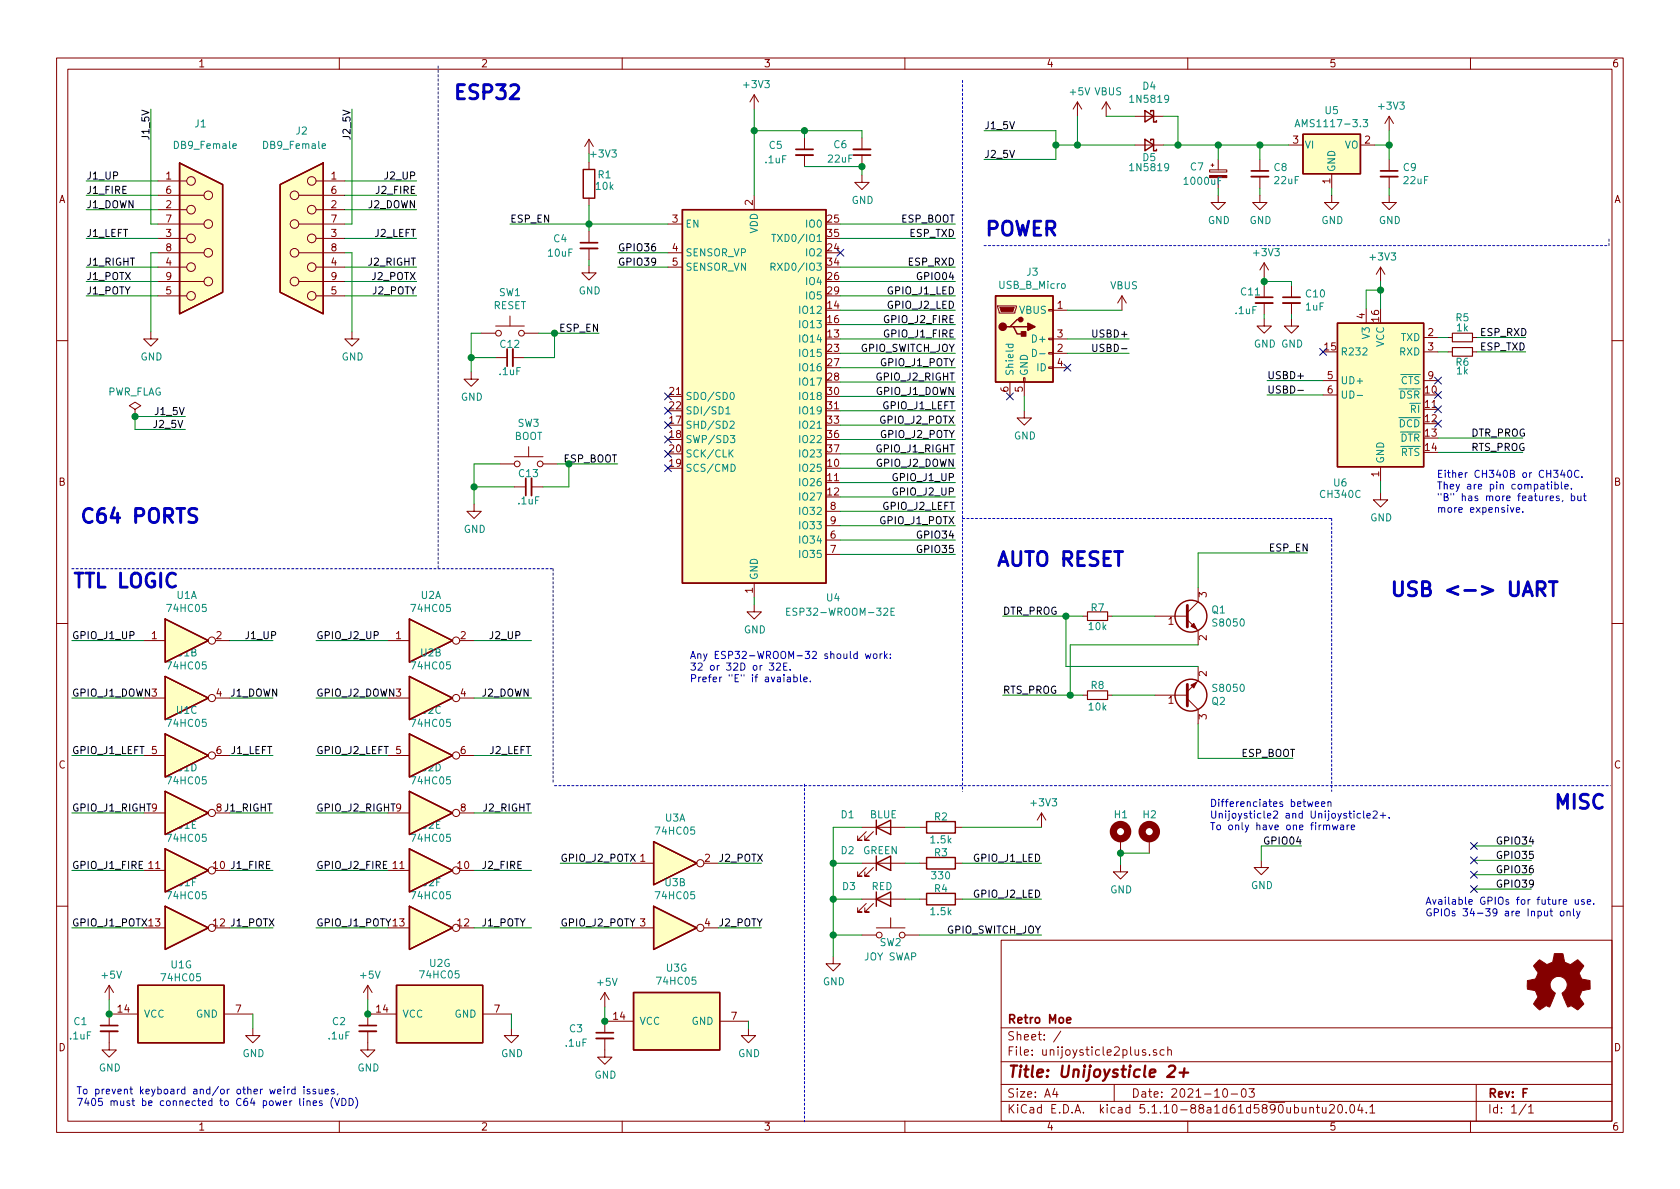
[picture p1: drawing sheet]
<svg xmlns="http://www.w3.org/2000/svg" width="297mm" height="210mm" viewBox="0 0 297 210" stroke-linecap="round" stroke-linejoin="round" font-family="sans-serif">
<defs><g id="words">
<g font-size="3.5" fill="#0000c2">
<text x="80" y="17.6">ESP32</text>
<text x="174" y="41.7">POWER</text>
<text x="14" y="92.5">C64 PORTS</text>
<text x="176" y="100.1">AUTO RESET</text>
<text x="12.7" y="104">TTL LOGIC</text>
<text x="245.6" y="105.5">USB &lt;-&gt; UART</text>
<text x="274.6" y="143.1">MISC</text>
</g>
<text font-size="2.8" fill="#840000" x="178" y="190.5">Title: Unijoysticle 2+</text>
<g font-size="2.1" fill="#840000">
<text x="178" y="184">Sheet: /</text>
<text x="178" y="181">Retro Moe</text>
<text x="178" y="186.7">File: unijoysticle2plus.sch</text>
<text x="178" y="196.9">KiCad E.D.A. kicad 5.1.10-88a1d61d5890ubuntu20.04.1</text>
<text x="178" y="194.1">Size: A4</text>
<text x="200" y="194.1">Date: 2021-10-03</text>
<text x="263" y="194.1">Rev: F</text>
<text x="263" y="196.9">Id: 1/1</text>
</g>
<g font-size="1.8" fill="#840000">
<text x="35" y="11.9">1</text>
<text x="85" y="11.9">2</text>
<text x="135" y="11.9">3</text>
<text x="185" y="11.9">4</text>
<text x="235" y="11.9">5</text>
<text x="285" y="11.9">6</text>
<text x="228.6" y="25.4">3</text>
<text x="241.3" y="25.4">2</text>
<text x="10.4" y="35.9">A</text>
<text x="29.4" y="31.7">1</text>
<text x="29.4" y="34.3">6</text>
<text x="58.6" y="31.7">1</text>
<text x="58.6" y="34.3">6</text>
<text x="235.2" y="32.5" transform="rotate(-90 235.2 32.5)">1</text>
<text x="285.4" y="35.9">A</text>
<text x="29.4" y="36.8">2</text>
<text x="29.4" y="41.9">3</text>
<text x="29.4" y="39.4">7</text>
<text x="58.6" y="36.8">2</text>
<text x="58.6" y="41.9">3</text>
<text x="58.6" y="39.4">7</text>
<text x="118.9" y="39.4">3</text>
<text x="133.1" y="36.3" transform="rotate(-90 133.1 36.3)">2</text>
<text x="146.4" y="39.4">25</text>
<text x="146.4" y="41.9">35</text>
<text x="29.4" y="47">4</text>
<text x="29.4" y="44.4">8</text>
<text x="58.6" y="47">4</text>
<text x="58.6" y="44.4">8</text>
<text x="118.9" y="44.4">4</text>
<text x="118.9" y="47">5</text>
<text x="146.4" y="44.4">24</text>
<text x="146.4" y="47">34</text>
<text x="29.4" y="52.1">5</text>
<text x="29.4" y="49.5">9</text>
<text x="58.6" y="52.1">5</text>
<text x="58.6" y="49.5">9</text>
<text x="146.4" y="49.5">26</text>
<text x="146.4" y="52.1">29</text>
<text x="146.4" y="59.7">13</text>
<text x="146.4" y="54.6">14</text>
<text x="146.4" y="57.1">16</text>
<text x="187" y="54.6">1</text>
<text x="187" y="59.7">3</text>
<text x="241.3" y="56.4" transform="rotate(-90 241.3 56.4)">4</text>
<text x="243.8" y="56.8" transform="rotate(-90 243.8 56.8)">16</text>
<text x="252.5" y="59.4">2</text>
<text x="146.4" y="62.2">23</text>
<text x="146.4" y="64.8">27</text>
<text x="187" y="62.2">2</text>
<text x="187" y="64.8">4</text>
<text x="234.2" y="62">15</text>
<text x="252.5" y="62">3</text>
<text x="118.4" y="69.8">21</text>
<text x="146.4" y="67.3">28</text>
<text x="146.4" y="69.8">30</text>
<text x="178.3" y="69.3" transform="rotate(-90 178.3 69.3)">6</text>
<text x="180.8" y="69.3" transform="rotate(-90 180.8 69.3)">5</text>
<text x="234.7" y="67.1">5</text>
<text x="234.7" y="69.6">6</text>
<text x="252" y="69.6">10</text>
<text x="252.5" y="67.1">9</text>
<text x="118.4" y="74.9">17</text>
<text x="118.4" y="77.5">18</text>
<text x="118.4" y="72.4">22</text>
<text x="146.4" y="72.4">31</text>
<text x="146.4" y="74.9">33</text>
<text x="146.4" y="77.5">36</text>
<text x="252" y="72.1">11</text>
<text x="252" y="74.7">12</text>
<text x="252" y="77.2">13</text>
<text x="118.4" y="82.5">19</text>
<text x="118.4" y="80">20</text>
<text x="146.4" y="82.5">10</text>
<text x="146.4" y="80">37</text>
<text x="252" y="79.8">14</text>
<text x="10.4" y="85.9">B</text>
<text x="146.4" y="85.1">11</text>
<text x="146.4" y="87.6">12</text>
<text x="243.8" y="84.3" transform="rotate(-90 243.8 84.3)">1</text>
<text x="285.4" y="85.9">B</text>
<text x="146.8" y="95.2">6</text>
<text x="146.8" y="90.2">8</text>
<text x="146.8" y="92.7">9</text>
<text x="146.8" y="97.8">7</text>
<text x="133.1" y="104.9" transform="rotate(-90 133.1 104.9)">1</text>
<text x="213.4" y="105.6" transform="rotate(-90 213.4 105.6)">3</text>
<text x="26.8" y="113">1</text>
<text x="38.3" y="113">2</text>
<text x="70" y="113">1</text>
<text x="81.4" y="113">2</text>
<text x="206.6" y="110.5">1</text>
<text x="213.4" y="113.3" transform="rotate(-90 213.4 113.3)">2</text>
<text x="213.4" y="119.6" transform="rotate(-90 213.4 119.6)">2</text>
<text x="38.3" y="123.2">4</text>
<text x="81.4" y="123.2">4</text>
<text x="206.6" y="124.5">1</text>
<text x="213.4" y="127.2" transform="rotate(-90 213.4 127.2)">3</text>
<text x="10.4" y="135.9">C</text>
<text x="26.8" y="133.3">5</text>
<text x="38.3" y="133.3">6</text>
<text x="70" y="133.3">5</text>
<text x="81.4" y="133.3">6</text>
<text x="285.4" y="135.9">C</text>
<text x="81.4" y="143.5">8</text>
<text x="26.3" y="153.7">11</text>
<text x="69.5" y="153.7">11</text>
<text x="80.9" y="153.7">10</text>
<text x="124.6" y="152.4">2</text>
<text x="80.9" y="163.8">12</text>
<text x="124.6" y="163.8">4</text>
<text x="20.9" y="179.1">14</text>
<text x="41.7" y="179.1">7</text>
<text x="66.6" y="179.1">14</text>
<text x="87.4" y="179.1">7</text>
<text x="10.4" y="185.9">D</text>
<text x="108.5" y="180.3">14</text>
<text x="129.3" y="180.3">7</text>
<text x="285.4" y="185.9">D</text>
<text x="35" y="199.9">1</text>
<text x="85" y="199.9">2</text>
<text x="135" y="199.9">3</text>
<text x="185" y="199.9">4</text>
<text x="235" y="199.9">5</text>
<text x="285" y="199.9">6</text>
</g>
<g font-size="1.8" fill="#008484">
<text x="131.6" y="15.6">+3V3</text>
<text x="189.3" y="16.9">+5V VBUS</text>
<text x="202.1" y="15.9">D4</text>
<text x="34.5" y="22.5">J1</text>
<text x="52.4" y="23.8">J2</text>
<text x="200.1" y="18.2">1N5819</text>
<text x="230" y="22.5">AMS1117-3.3</text>
<text x="234.3" y="20.2">U5</text>
<text x="243.9" y="19.4">+3V3</text>
<text x="31" y="26.3">DB9_Female</text>
<text x="46.8" y="26.3">DB9_Female</text>
<text x="104.6" y="27.9">+3V3</text>
<text x="135.4" y="28.9">.1uF</text>
<text x="136" y="26.3">C5</text>
<text x="146.5" y="28.7">22uF</text>
<text x="147.5" y="26.2">C6</text>
<text x="202.1" y="28.5">D5</text>
<text x="230.6" y="26.3">VI</text>
<text x="237.7" y="26.3">VO</text>
<text x="105.4" y="33.6">10k</text>
<text x="105.8" y="31.5">R1</text>
<text x="200.1" y="30.3">1N5819</text>
<text x="209.6" y="32.7">1000uF</text>
<text x="210.5" y="30.1">C7</text>
<text x="225.3" y="30.2">C8</text>
<text x="225.4" y="32.6">22uF</text>
<text x="236.1" y="30.5" transform="rotate(-90 236.1 30.5)">GND</text>
<text x="248.2" y="30.2">C9</text>
<text x="248.3" y="32.6">22uF</text>
<text x="121.2" y="40.3">EN</text>
<text x="134" y="41.3" transform="rotate(-90 134 41.3)">VDD</text>
<text x="142.7" y="40.3">IO0</text>
<text x="150.6" y="36.1">GND</text>
<text x="213.6" y="39.6">GND</text>
<text x="220.9" y="39.6">GND</text>
<text x="233.6" y="39.6">GND</text>
<text x="243.8" y="39.6">GND</text>
<text x="97" y="45.4">10uF</text>
<text x="97.9" y="42.8">C4</text>
<text x="121.2" y="45.3">SENSOR_VP</text>
<text x="121.2" y="47.9">SENSOR_VN</text>
<text x="137.5" y="47.9">RXD0/IO3</text>
<text x="137.7" y="42.8">TXD0/IO1</text>
<text x="142.7" y="45.3">IO2</text>
<text x="221.8" y="45.3">+3V3</text>
<text x="242.4" y="46.1">+3V3</text>
<text x="88.3" y="52.4">SW1</text>
<text x="102.3" y="52.1">GND</text>
<text x="142.7" y="50.4">IO4</text>
<text x="142.7" y="53">IO5</text>
<text x="176.7" y="51.1">USB_B_Micro</text>
<text x="181.6" y="48.8">J3</text>
<text x="196.3" y="51.1">VBUS</text>
<text x="219.5" y="52.2">C11</text>
<text x="231" y="52.6">C10</text>
<text x="87.2" y="54.7">RESET</text>
<text x="141.7" y="55.5">IO12</text>
<text x="141.7" y="58">IO13</text>
<text x="180.3" y="55.5">VBUS</text>
<text x="218.5" y="55.5">.1uF</text>
<text x="230.9" y="54.9">1uF</text>
<text x="242.2" y="59.8" transform="rotate(-90 242.2 59.8)">V3</text>
<text x="257.5" y="56.8">R5</text>
<text x="257.6" y="58.6">1k</text>
<text x="24.8" y="63.7">GND</text>
<text x="60.4" y="63.7">GND</text>
<text x="88.5" y="61.5">C12</text>
<text x="141.7" y="60.6">IO14</text>
<text x="141.7" y="63.1">IO15</text>
<text x="141.7" y="65.7">IO16</text>
<text x="182.9" y="60.6">D+</text>
<text x="183.4" y="65.7">ID</text>
<text x="221.7" y="61.5">GND GND</text>
<text x="237" y="62.9">R232</text>
<text x="244.7" y="61.4" transform="rotate(-90 244.7 61.4)">VCC</text>
<text x="247.5" y="62.9">RXD</text>
<text x="247.7" y="60.3">TXD</text>
<text x="257.5" y="64.7">R6</text>
<text x="18.9" y="69.9">PWR_FLAG</text>
<text x="81.5" y="70.9">GND</text>
<text x="88.4" y="66.3">.1uF</text>
<text x="121.2" y="70.7">SDO/SD0</text>
<text x="141.7" y="68.2">IO17</text>
<text x="141.7" y="70.7">IO18</text>
<text x="179.2" y="66.5" transform="rotate(-90 179.2 66.5)">Shield</text>
<text x="181.7" y="66.5" transform="rotate(-90 181.7 66.5)">GND</text>
<text x="237" y="67.9">UD+</text>
<text x="237" y="70.5">UD-</text>
<text x="247.5" y="70.5">DSR</text>
<text x="247.7" y="67.9">CTS</text>
<text x="257.6" y="66.2">1k</text>
<text x="90.9" y="77.8">BOOT</text>
<text x="91.6" y="75.5">SW3</text>
<text x="121.2" y="75.8">SHD/SD2</text>
<text x="121.2" y="73.3">SDI/SD1</text>
<text x="141.7" y="73.3">IO19</text>
<text x="141.7" y="75.8">IO21</text>
<text x="179.3" y="77.7">GND</text>
<text x="247.4" y="75.6">DCD</text>
<text x="249.4" y="73">RI</text>
<text x="121.2" y="78.4">SWP/SD3</text>
<text x="121.2" y="83.4">SCS/CMD</text>
<text x="121.2" y="80.9">SCK/CLK</text>
<text x="141.7" y="83.4">IO25</text>
<text x="141.7" y="78.4">IO22</text>
<text x="141.7" y="80.9">IO23</text>
<text x="244.7" y="82" transform="rotate(-90 244.7 82)">GND</text>
<text x="247.6" y="78.1">DTR</text>
<text x="247.7" y="80.6">RTS</text>
<text x="91.7" y="89.2">.1uF</text>
<text x="91.8" y="84.4">C13</text>
<text x="141.7" y="86">IO26</text>
<text x="141.7" y="88.5">IO27</text>
<text x="233.6" y="88.1">CH340C</text>
<text x="235.9" y="86">U6</text>
<text x="82" y="94.2">GND</text>
<text x="141.7" y="91.1">IO32</text>
<text x="141.7" y="93.6">IO33</text>
<text x="242.3" y="92.2">GND</text>
<text x="141.7" y="96.1">IO34</text>
<text x="141.7" y="98.7">IO35</text>
<text x="31.3" y="105.9">U1A</text>
<text x="74.4" y="105.9">U2A</text>
<text x="134" y="102.6" transform="rotate(-90 134 102.6)">GND</text>
<text x="146.2" y="106.3">U4</text>
<text x="29.8" y="108.2">74HC05</text>
<text x="73" y="108.2">74HC05</text>
<text x="131.5" y="112">GND</text>
<text x="140.1" y="108.9">ESP32-WROOM-32E</text>
<text x="192.6" y="111.4">10k</text>
<text x="192.9" y="108.1">R7</text>
<text x="214.3" y="108.5">Q1</text>
<text x="214.7" y="110.8">S8050</text>
<text x="29.8" y="118.4">74HC05</text>
<text x="31.3" y="116.1">U1B</text>
<text x="73" y="118.4">74HC05</text>
<text x="74.4" y="116.1">U2B</text>
<text x="192.6" y="125.6">10k</text>
<text x="192.9" y="121.8">R8</text>
<text x="214.3" y="124.7">Q2</text>
<text x="214.7" y="122.3">S8050</text>
<text x="29.8" y="128.5">74HC05</text>
<text x="31.3" y="126.2">U1C</text>
<text x="73" y="128.5">74HC05</text>
<text x="74.4" y="126.2">U2C</text>
<text x="31.3" y="136.4">U1D</text>
<text x="74.4" y="136.4">U2D</text>
<text x="29.8" y="138.7">74HC05</text>
<text x="73" y="138.7">74HC05</text>
<text x="182.4" y="142.6">+3V3</text>
<text x="29.8" y="148.9">74HC05</text>
<text x="31.3" y="146.6">U1E</text>
<text x="73" y="148.9">74HC05</text>
<text x="74.5" y="146.6">U2E</text>
<text x="116.2" y="147.6">74HC05</text>
<text x="117.6" y="145.3">U3A</text>
<text x="148.7" y="144.7">D1</text>
<text x="153.8" y="144.7">BLUE</text>
<text x="164.6" y="149.1">1.5k</text>
<text x="165.3" y="145.1">R2</text>
<text x="197.1" y="144.7">H1</text>
<text x="202.2" y="144.7">H2</text>
<text x="148.7" y="151">D2</text>
<text x="152.6" y="151">GREEN</text>
<text x="164.9" y="155.5">330</text>
<text x="165.3" y="151.4">R3</text>
<text x="29.8" y="159">74HC05</text>
<text x="31.3" y="156.7">U1F</text>
<text x="73" y="159">74HC05</text>
<text x="74.5" y="156.7">U2F</text>
<text x="116.2" y="159">74HC05</text>
<text x="117.6" y="156.7">U3B</text>
<text x="149" y="157.4">D3</text>
<text x="154.1" y="157.4">RED</text>
<text x="164.6" y="161.8">1.5k</text>
<text x="165.3" y="157.8">R4</text>
<text x="196.3" y="158">GND</text>
<text x="221.2" y="157.2">GND</text>
<text x="155.6" y="167.3">SW2</text>
<text x="18.1" y="173.1">+5V</text>
<text x="28.8" y="173.5">74HC05</text>
<text x="30.3" y="171.2">U1G</text>
<text x="63.8" y="173.1">+5V</text>
<text x="74.5" y="173">74HC05</text>
<text x="76" y="171">U2G</text>
<text x="117.8" y="171.8">U3G</text>
<text x="152.8" y="169.8">JOY SWAP</text>
<text x="25.4" y="180">VCC</text>
<text x="34.7" y="180">GND</text>
<text x="71.1" y="180">VCC</text>
<text x="80.4" y="180">GND</text>
<text x="105.7" y="174.3">+5V</text>
<text x="116.4" y="174.1">74HC05</text>
<text x="145.5" y="174.2">GND</text>
<text x="12.4" y="183.8">.1uF</text>
<text x="13.1" y="181.3">C1</text>
<text x="58.1" y="183.8">.1uF</text>
<text x="58.8" y="181.3">C2</text>
<text x="100.1" y="185.1">.1uF</text>
<text x="100.7" y="182.5">C3</text>
<text x="113" y="181.2">VCC</text>
<text x="122.3" y="181.2">GND</text>
<text x="17.5" y="189.5">GND</text>
<text x="42.9" y="186.9">GND</text>
<text x="63.2" y="189.5">GND</text>
<text x="88.6" y="186.9">GND</text>
<text x="105.1" y="190.7">GND</text>
<text x="130.5" y="186.9">GND</text>
</g>
<g font-size="1.8">
<text x="174" y="22.9">J1_5V</text>
<text x="26.4" y="24.4" transform="rotate(-90 26.4 24.4)">J1_5V</text>
<text x="62" y="24.4" transform="rotate(-90 62 24.4)">J2_5V</text>
<text x="174" y="27.9">J2_5V</text>
<text x="15.2" y="31.7">J1_UP</text>
<text x="15.2" y="34.3">J1_FIRE</text>
<text x="66.7" y="34.3">J2_FIRE</text>
<text x="68.2" y="31.7">J2_UP</text>
<text x="15.2" y="41.9">J1_LEFT</text>
<text x="15.2" y="36.8">J1_DOWN</text>
<text x="65.1" y="36.8">J2_DOWN</text>
<text x="66.3" y="41.9">J2_LEFT</text>
<text x="90.2" y="39.4">ESP_EN</text>
<text x="159.3" y="39.4">ESP_BOOT</text>
<text x="160.9" y="41.9">ESP_TXD</text>
<text x="15.2" y="47">J1_RIGHT</text>
<text x="65.2" y="47">J2_RIGHT</text>
<text x="109.2" y="44.4">GPIO36</text>
<text x="109.2" y="47">GPIO39</text>
<text x="160.7" y="47">ESP_RXD</text>
<text x="15.2" y="49.5">J1_POTX</text>
<text x="15.2" y="52.1">J1_POTY</text>
<text x="65.9" y="49.5">J2_POTX</text>
<text x="65.9" y="52.1">J2_POTY</text>
<text x="157" y="52.1">GPIO_J1_LED</text>
<text x="162.5" y="49.5">GPIO04</text>
<text x="98.8" y="58.7">ESP_EN</text>
<text x="156.5" y="57.1">GPIO_J2_FIRE</text>
<text x="156.5" y="59.7">GPIO_J1_FIRE</text>
<text x="157" y="54.6">GPIO_J2_LED</text>
<text x="193.6" y="59.7">USBD+</text>
<text x="261.6" y="59.4">ESP_RXD</text>
<text x="152" y="62.2">GPIO_SWITCH_JOY</text>
<text x="155.7" y="64.8">GPIO_J1_POTY</text>
<text x="194.1" y="62.2">USBD-</text>
<text x="261.6" y="62">ESP_TXD</text>
<text x="154.9" y="69.8">GPIO_J1_DOWN</text>
<text x="155" y="67.3">GPIO_J2_RIGHT</text>
<text x="224" y="69.6">USBD-</text>
<text x="224" y="67.1">USBD+</text>
<text x="26.9" y="75.7">J2_5V</text>
<text x="27.2" y="73.4">J1_5V</text>
<text x="155.7" y="77.5">GPIO_J2_POTY</text>
<text x="155.7" y="74.9">GPIO_J2_POTX</text>
<text x="156.1" y="72.4">GPIO_J1_LEFT</text>
<text x="260.1" y="77.2">DTR_PROG</text>
<text x="154.9" y="82.5">GPIO_J2_DOWN</text>
<text x="155" y="80">GPIO_J1_RIGHT</text>
<text x="260.1" y="79.8">RTS_PROG</text>
<text x="158.1" y="85.1">GPIO_J1_UP</text>
<text x="158.1" y="87.6">GPIO_J2_UP</text>
<text x="155.7" y="92.7">GPIO_J1_POTX</text>
<text x="156.1" y="90.2">GPIO_J2_LEFT</text>
<text x="162.5" y="95.2">GPIO34</text>
<text x="162.5" y="97.8">GPIO35</text>
<text x="224.3" y="97.5">ESP_EN</text>
<text x="12.7" y="113">GPIO_J1_UP</text>
<text x="43.2" y="113">J1_UP</text>
<text x="55.9" y="113">GPIO_J2_UP</text>
<text x="86.4" y="113">J2_UP</text>
<text x="177.3" y="108.7">DTR_PROG</text>
<text x="12.7" y="123.2">GPIO_J1_DOWN3</text>
<text x="40.6" y="123.2">J1_DOWN</text>
<text x="55.9" y="123.2">GPIO_J2_DOWN3</text>
<text x="85.1" y="123.2">J2_DOWN</text>
<text x="177.3" y="122.7">RTS_PROG</text>
<text x="12.7" y="133.3">GPIO_J1_LEFT</text>
<text x="40.9" y="133.3">J1_LEFT</text>
<text x="55.9" y="133.3">GPIO_J2_LEFT</text>
<text x="86.6" y="133.3">J2_LEFT</text>
<text x="219.5" y="133.9">ESP_BOOT</text>
<text x="12.7" y="143.5">GPIO_J1_RIGHT 9</text>
<text x="38.3" y="143.5">8 J1_RIGHT</text>
<text x="55.9" y="143.5">GPIO_J2_RIGHT 9</text>
<text x="85.5" y="143.5">J2_RIGHT</text>
<text x="223.3" y="149.3">GPIO04</text>
<text x="264.4" y="149.3">GPIO34</text>
<text x="12.7" y="153.7">GPIO_J1_FIRE</text>
<text x="37.8" y="153.7">10 J1_FIRE</text>
<text x="55.9" y="153.7">GPIO_J2_FIRE</text>
<text x="85.1" y="153.7">J2_FIRE</text>
<text x="99.1" y="152.4">GPIO_J2_POTX 1</text>
<text x="127" y="152.4">J2_POTX</text>
<text x="172.3" y="152.4">GPIO_J1_LED</text>
<text x="264.4" y="154.4">GPIO36</text>
<text x="264.4" y="151.9">GPIO35</text>
<text x="172.3" y="158.7">GPIO_J2_LED</text>
<text x="264.4" y="157">GPIO39</text>
<text x="12.7" y="163.8">GPIO_J1_POTX 13</text>
<text x="37.8" y="163.8">12 J1_POTX</text>
<text x="55.9" y="163.8">GPIO_J1_POTY 13</text>
<text x="85.1" y="163.8">J1_POTY</text>
<text x="99.1" y="163.8">GPIO_J2_POTY 3</text>
<text x="127" y="163.8">J2_POTY</text>
<text x="167.2" y="165.1">GPIO_SWITCH_JOY</text>
</g>
<text font-size="1.8" fill="#008400" x="99.6" y="81.8">ESP_BOOT</text>
<g font-size="1.8" fill="#0000c2">
<text x="254" y="84.5">Either CH340B or CH340C.</text>
<text x="254" y="86.6">They are pin compatible.</text>
<text x="254" y="88.6">&quot;B&quot; has more features, but</text>
<text x="254" y="90.7">more expensive.</text>
<text x="121.9" y="116.5">Any ESP32-WROOM-32 should work:</text>
<text x="121.9" y="118.6">32 or 32D or 32E.</text>
<text x="121.9" y="120.6">Prefer &quot;E&quot; if avaiable.</text>
<text x="213.9" y="142.7">Differenciates between</text>
<text x="213.9" y="144.7">Unijoysticle2 and Unijoysticle2+.</text>
<text x="213.9" y="146.8">To only have one firmware</text>
<text x="252" y="160">Available GPIOs for future use.</text>
<text x="252" y="162">GPIOs 34-39 are Input only</text>
<text x="13.5" y="193.5">To prevent keyboard and/or other weird issues,</text>
<text x="13.5" y="195.6">7405 must be connected to C64 power lines (VDD)</text>
</g>
</g></defs>
<g fill="none" stroke="#840000" stroke-width=".18">
<path d="M10 10.3h277v189.9h-277zM12 12.2h273v186.1h-273zM60 10.3v1.9M110 10.3v1.9M133.3 16.8v2.5M133.3 16.8l-.7 1.2M133.3 16.8l.8 1.2M160 10.3v1.9M190.5 18l-.8 1.3M190.5 18v2.6M190.5 18l.8 1.3M195.6 18l-.8 1.3"/>
<path d="M195.6 18v2.6M195.6 18l.7 1.3M210 10.3v1.9M260 10.3v1.9M27.9 39.6h8.2M27.9 37.1h5.1M27.9 34.5h8.2M27.9 32h5.1M52.8 39.6h8.2M52.8 34.5h8.2M55.9 37.1h5.1M55.9 32h5.1"/>
<path d="M104.1 24.6v2.6M104.1 28.7v1.3M104.1 35v1.3M104.1 24.6l-.7 1.3M104.1 24.6l.8 1.3M118.1 39.6h2.5M133.3 34.5v2.6M142.2 24.4v2M142.2 27.4v2.1M152.4 31v1.3h1.3l-1.3 1.2-1.3-1.2h1.3M152.4 24.4v2M152.4 27.4v2.1"/>
<path d="M200.7 20.6h5M200.7 25.6h5M213.9 30h3v.4h-3zM214.1 29.2h.5M214.4 29v.5M215.4 34.5v1.3h1.3l-1.3 1.3-1.3-1.3h1.3M215.4 28.2v1.8M222.8 34.5v1.3h1.2l-1.2 1.3-1.3-1.3h1.3M222.8 28.2v2M222.8 31.2v2.1M227.8 25.6h2.6M235.5 34.5v1.3h1.2l-1.2 1.3-1.3-1.3h1.3"/>
<path d="M235.5 30.7v2.6M240.5 25.6h2.6M245.6 34.5v1.3h1.3l-1.3 1.3-1.3-1.3h1.3M245.6 20.6l-.7 1.2M245.6 20.6v2.5M245.6 28.2v2M245.6 31.2v2.1M245.6 20.6l.8 1.2M26.7 58.7v1.2h1.2l-1.2 1.3-1.3-1.3h1.3M27.9 44.7h8.2M27.9 47.2h5.1M27.9 52.3h5.1"/>
<path d="M27.9 49.8h8.2M27.9 42.2h5.1M52.8 44.7h8.2M52.8 49.8h8.2M55.9 47.2h5.1M55.9 52.3h5.1M55.9 42.2h5.1M62.2 58.7v1.2h1.3l-1.3 1.3-1.2-1.3h1.2M85.1 58.9h2.5M87.6 57.7h5.1M90.2 55.9v1.8M92.7 58.9h2.5"/>
<path d="M104.1 47v1.3h1.3l-1.3 1.2-1.2-1.2h1.2M104.1 40.9v2M104.1 43.9v2.1M118.1 44.7h2.5M118.1 47.2h2.5M176.4 54.1h3.3v.3l-.2 1h-2.8zM185.4 59.8h.8v.3h-.8zM185.4 54.7h.8v.3h-.8zM186.2 54.9h2.5M186.2 59.9h2.5M198.4 52.3l-.8 1.3M198.4 52.3v2.6"/>
<path d="M198.4 52.3l.7 1.3M223.5 56.4v1.3h1.3l-1.3 1.2-1.3-1.2h1.3M223.5 46.5v2.5M223.5 50.5v2.1M223.5 53.6v2M223.5 46.5l-.7 1.2M223.5 46.5l.8 1.2M228.3 56.4v1.3h1.3l-1.3 1.2-1.2-1.2h1.2M228.3 50.5v2.1M228.3 53.6v2M241.6 54.6v2.5M244.1 47.2v2.6"/>
<path d="M244.1 47.2l-.8 1.3M244.1 47.2l.8 1.3M251.7 59.7h2.6M256 59.7h.8M260.3 59.7h.8M10 60.2h2M23.9 72.4l1-.7-1-.6-1 .6 1 .7v1.3M23.9 73.7h.1M83.3 65.8v1.3h1.3l-1.3 1.2-1.3-1.2h1.3M87.6 63.2h2.1M90.7 63.2h2M93.5 79v1.8"/>
<path d="M178.6 67.6v2.5M181 66.8h.2v.8h-.2zM181.1 72.6v1.3h1.3l-1.3 1.3-1.3-1.3h1.3M181.1 67.6v2.5M185.4 64.9h.8v.2h-.8zM185.4 62.4h.8v.2h-.8zM186.2 62.5h2.5M186.2 65h2.5M233.9 67.3h2.6M233.9 69.8h2.6M251.7 62.2h2.6M251.7 67.3h2.6"/>
<path d="M256 62.2h.8M260.3 62.2h.8M285 60.2h2M83.8 89.1v1.3h1.3l-1.3 1.3-1.3-1.3h1.3M88.4 82h2.5M90.9 80.8h5.1M90.9 86.1h2.1M94 86.1h2M96 82h2.6M146 95.5h2.6M146 98h2.6M146 90.4h2.6"/>
<path d="M146 93h2.6M244.1 87.1v1.3h1.3l-1.3 1.3-1.3-1.3h1.3M244.1 82.5v2.6M10 110.3h2M25.4 113.3h3.8M38.1 113.3h2.5M68.6 113.3h3.8M81.3 113.3h2.5M133.3 106.9v1.3h1.3l-1.3 1.3-1.2-1.3h1.2M133.3 103.1v2.6M191.5 109h.8M195.8 109h.8"/>
<path d="M204.2 109h5.7M209.9 109.6l1.9 1.9v2.5M211.8 117.9v2.5l-1.9 1.9M211.8 103.9v2.5l-1.9 1.9M285 110.3h2M25.4 133.6h3.8M25.4 123.4h3.8M38.1 133.6h2.5M38.1 123.4h2.5M68.6 133.6h3.8M68.6 123.4h3.8M81.3 133.6h2.5"/>
<path d="M81.3 123.4h2.5M191.5 122.9h.8M195.8 122.9h.8M204.2 122.9h5.7M209.9 123.6l1.9 1.9v2.5M25.4 153.9h3.8M25.4 143.8h3.8M68.6 153.9h3.8M68.6 143.8h3.8M81.3 153.9h2.5M81.3 143.8h2.5M111.8 152.6h3.8"/>
<path d="M124.5 152.6h2.5M152.4 159h7.6M152.4 152.6h7.6M152.4 146.3h7.6M153.2 147.1l-1.6 1.5h.8h-.8v-.8M153.2 159.8l-1.6 1.5h.8h-.8v-.8M153.2 153.4l-1.6 1.5h.8h-.8v-.7M154.4 147.1l-1.5 1.5h.8h-.8v-.8M154.4 159.8l-1.5 1.5h.8h-.8v-.8M154.4 153.4l-1.5 1.5h.8h-.8v-.7M162.6 159h1.2M162.6 152.6h1.2"/>
<path d="M162.6 146.3h1.2M168.9 159h1.3M168.9 152.6h1.3M168.9 146.3h1.3M184.1 143.8l-.7 1.2M184.1 143.8v2.5M184.1 143.8l.8 1.2M198.1 152.9v1.3h1.3l-1.3 1.2-1.3-1.2h1.3M198.1 148.3v2.6M203.2 148.3v2.6M223 152.1v1.3h1.3l-1.3 1.3-1.3-1.3h1.3M10 160.2h2"/>
<path d="M19.3 174.2v2.6M19.3 174.2l-.8 1.3M19.3 174.2l.8 1.3M24.4 179.3h-5.1v2.1M25.4 164.1h3.8M39.6 179.3h5.1M65 174.2v2.6M65 174.2l-.7 1.3M65 174.2l.8 1.3M68.6 164.1h3.8M70.1 179.3h-5.1v2.1M81.3 164.1h2.5"/>
<path d="M85.3 179.3h5.1M106.9 175.5v2.5M106.9 175.5l-.7 1.3M106.9 175.5l.8 1.3M111.8 164.1h3.8M124.5 164.1h2.5M147.3 169.2v1.2h1.3l-1.3 1.3-1.3-1.3h1.3M152.4 165.3h2.5M154.9 164.1h5.1M157.5 162.3v1.8M160 165.3h2.6M177 166.3h108v32h-108z"/>
<path d="M285 160.2h2M19.3 182.4v3.3h1.3l-1.3 1.2-1.3-1.2h1.3M44.7 181.9v1.2h1.3l-1.3 1.3-1.3-1.3h1.3M60 198.3v1.9M65 182.4v3.3h1.3l-1.3 1.2-1.2-1.2h1.2M90.4 181.9v1.2h1.3l-1.3 1.3-1.2-1.3h1.2M106.9 183.6v3.3h1.3l-1.3 1.3-1.2-1.3h1.2M110 198.3v1.9M112 180.6h-5.1v2M127.3 180.6h5M132.3 181.9v1.2h1.3l-1.3 1.3-1.2-1.3h1.2M160 198.3v1.9"/>
<path d="M177 194.8h108M177 191.8h108M177 187.8h108M177 181.8h108M186.5 192.5l-.4 1h1M186.8 193v1M187.6 182.3l-1.3 2M197 191.8v3M202.5 185.7l-.3-.1-.2 .2 .1 .2 .4 .2v.3h-.5M203.3 186.5v.1M204.5 185.7l-.4-.1-.2 .2 .1 .2 .5 .2v.3h-.6M205.8 185.7l-.4-.1-.3 .3 .1 .6 .2 .1 .4-.1"/>
<path d="M206.5 185.7l.2-.1 .3 .1 .1 .9M206.5 185.1v1.5M210 198.3v1.9M216.3 192.7l.4-.2a.94 .94 0 0 1 0 1.5 .79 .79 0 0 1-.4-1.3zM217.7 193.5h1.1M219.6 192.7l.4-.2a.94 .94 0 0 1 0 1.5 .82 .82 0 0 1-.4-1.3zM220.8 192.5h1l-.5 .6 .4 .1v.7l-.2 .1-.7-.1M231.6 196l.2-.2 .4 .1v.9M231.6 195.8v1M232.7 195.8h.6M232.9 195.3v1.3l.4 .2M233.8 195.8l.1 .9 .3 .1 .2-.1"/>
<path d="M234.4 195.8v1M235.1 195.5l.2-.2h.4l.2 .5-.9 1h.9M236.7 195.4l.3-.1a.94 .94 0 0 1 0 1.5h-.1a1 1 0 0 1-.2-1.4zM238 196.7v.1M238.8 195.5l.3-.2a.94 .94 0 0 1 0 1.5 .82 .82 0 0 1-.3-1.3zM240.4 195.2l-.3 1.1h.9M240.8 195.8v1M241.6 196.7v.1M242.2 195.8l.4-.5v1.5M242.2 196.8h.9M260 198.3v1.9M261 191.8v6.5"/>
<path d="M269.8 195.2l-1.2 2M270.3 195.8l.4-.5v1.5M270.3 196.8h.8"/>
<circle cx="33.8" cy="37.1" r=".76"/>
<circle cx="33.8" cy="32" r=".76"/>
<circle cx="36.8" cy="34.5" r=".76"/>
<circle cx="36.8" cy="39.6" r=".76"/>
<circle cx="52.1" cy="34.5" r=".76"/>
<circle cx="52.1" cy="39.6" r=".76"/>
<circle cx="55.1" cy="37.1" r=".76"/>
<circle cx="55.1" cy="32" r=".76"/>
<circle cx="33.8" cy="42.2" r=".76"/>
<circle cx="33.8" cy="47.2" r=".76"/>
<circle cx="33.8" cy="52.3" r=".76"/>
<circle cx="36.8" cy="44.7" r=".76"/>
<circle cx="36.8" cy="49.8" r=".76"/>
<circle cx="52.1" cy="49.8" r=".76"/>
<circle cx="52.1" cy="44.7" r=".76"/>
<circle cx="55.1" cy="42.2" r=".76"/>
<circle cx="55.1" cy="52.3" r=".76"/>
<circle cx="55.1" cy="47.2" r=".76"/>
<circle cx="88.1" cy="58.9" r=".51"/>
<circle cx="92.2" cy="58.9" r=".51"/>
<circle cx="91.4" cy="82" r=".51"/>
<circle cx="95.5" cy="82" r=".51"/>
<circle cx="37.5" cy="113.3" r=".63"/>
<circle cx="80.6" cy="113.3" r=".63"/>
<circle cx="37.5" cy="123.4" r=".63"/>
<circle cx="37.5" cy="133.6" r=".63"/>
<circle cx="80.6" cy="123.4" r=".63"/>
<circle cx="80.6" cy="133.6" r=".63"/>
<circle cx="37.5" cy="153.9" r=".63"/>
<circle cx="37.5" cy="143.8" r=".63"/>
<circle cx="80.6" cy="153.9" r=".63"/>
<circle cx="80.6" cy="143.8" r=".63"/>
<circle cx="123.8" cy="152.6" r=".63"/>
<circle cx="37.5" cy="164.1" r=".63"/>
<circle cx="80.6" cy="164.1" r=".63"/>
<circle cx="123.8" cy="164.1" r=".63"/>
<circle cx="155.4" cy="165.3" r=".51"/>
<circle cx="159.5" cy="165.3" r=".51"/>
</g>
<path d="M206.7 188.6l.3-.2h.5l.2 .2 .1 .4-.2 .3-1.3 1.1h1.3M208.6 189.7h1.5M209.4 188.9l-.2 1.5" fill="none" stroke="#840000" stroke-width=".41"/>
<g fill="none" stroke="#840000" stroke-width=".3">
<path d="M140.7 26.4h3.1M150.9 27.4h3M221.2 30.2h3.1M244.1 30.2h3M102.6 42.9h3.1M222 52.6h3M226.8 52.6h3.1M89.7 61.7v3.1M93 84.6v3M17.8 181.4h3M63.5 181.4h3M105.4 182.6h3.1"/>
<path d="M188.6 180.4l.7-.1v-.3l-.5-.1-.2 .2 .1 .7h.6"/>
</g>
<g fill="none" stroke="#840000" stroke-width=".25">
<path d="M202.4 19.6l1.6 1-1.6 1zM203.5 19.8v-.2h.5v2h.5v-.3M31.7 28.8l7.7 3.8v19.1l-7.7 3.8zM49.5 32.6l7.6-3.8v26.7l-7.6-3.8zM103.1 30h2.1v5h-2.1zM120.6 37.1h25.4v66h-25.4zM202.4 24.6l1.6 1-1.6 1.1zM203.5 24.9v-.3h.5v2.1h.5v-.3M230.4 23.7h10.1v7h-10.1zM176 52.3h10.2v15.3h-10.2zM178.6 57.8h.6l.6 1.2h1.3M179.2 57.8h2.5"/>
<path d="M180.5 56.5h-.7l-1.2 1.3h-.7M236.5 57.1h15.2v25.4h-15.2zM29.2 119.6l7.6 3.8-7.6 3.8zM29.2 109.5l7.6 3.8-7.6 3.8zM72.4 109.5l7.6 3.8-7.6 3.8zM72.4 119.6l7.6 3.8-7.6 3.8zM29.2 139.9l7.6 3.9-7.6 3.8zM29.2 129.8l7.6 3.8-7.6 3.8zM72.4 139.9l7.6 3.9-7.6 3.8zM72.4 129.8l7.6 3.8-7.6 3.8zM29.2 150.1l7.6 3.8-7.6 3.8zM72.4 150.1l7.6 3.8-7.6 3.8z"/>
<path d="M115.6 148.8l7.6 3.8-7.6 3.9zM154.9 146.3l2.6-1.3v2.6zM154.9 159l2.6-1.3v2.6zM154.9 152.6l2.6-1.2v2.5zM154.9 145v2.6M154.9 151.4v2.5M154.9 157.7v2.6M163.8 158h5.1v2h-5.1zM163.8 145.3h5.1v2h-5.1zM163.8 151.6h5.1v2.1h-5.1zM24.4 174.2h15.2v10.2h-15.2zM29.2 160.3l7.6 3.8-7.6 3.8z"/>
<path d="M70.1 174.2h15.2v10.2h-15.2zM72.4 160.3l7.6 3.8-7.6 3.8zM112 175.5h15.3v10.2h-15.3zM115.6 160.3l7.6 3.8-7.6 3.8z"/>
<circle cx="210.6" cy="109" r="2.82"/>
<circle cx="210.6" cy="122.9" r="2.82"/>
</g>
<path d="M140.7 27.4h3.1M150.9 26.4h3M221.2 31.2h3.1M244.1 31.2h3M102.6 43.9h3.1M222 53.6h3M226.8 53.6h3.1M90.7 61.7v3.1M94 84.6v3M17.8 182.4h3M63.5 182.4h3M105.4 183.6h3.1" fill="none" stroke="#840000" stroke-width=".33"/>
<g fill="#ffffc2" stroke="#ffffc2" stroke-width=".18">
<path d="M236.5 57.1h15.2v25.4h-15.2z"/>
<path d="M24.4 174.2h15.2v10.2h-15.2z"/>
<path d="M72.4 160.3l7.6 3.8-7.6 3.8z"/>
<path d="M29.2 160.3l7.6 3.8-7.6 3.8z"/>
<path d="M115.6 148.8l7.6 3.8-7.6 3.9z"/>
<path d="M115.6 160.3l7.6 3.8-7.6 3.8z"/>
<path d="M112 175.5h15.3v10.2h-15.3z"/>
<path d="M120.6 37.1h25.4v66h-25.4z"/>
<path d="M230.4 23.7h10.1v7h-10.1z"/>
<path d="M70.1 174.2h15.2v10.2h-15.2z"/>
<path d="M31.7 28.8l7.7 3.8v19.1l-7.7 3.8z"/>
<path d="M72.4 150.1l7.6 3.8-7.6 3.8z"/>
<path d="M49.5 32.6l7.6-3.8v26.7l-7.6-3.8z"/>
<path d="M176 52.3h10.2v15.3h-10.2z"/>
<path d="M72.4 139.9l7.6 3.9-7.6 3.8z"/>
<path d="M72.4 129.8l7.6 3.8-7.6 3.8z"/>
<path d="M29.2 119.6l7.6 3.8-7.6 3.8z"/>
<path d="M29.2 109.5l7.6 3.8-7.6 3.8z"/>
<path d="M29.2 150.1l7.6 3.8-7.6 3.8z"/>
<path d="M29.2 139.9l7.6 3.9-7.6 3.8z"/>
<path d="M29.2 129.8l7.6 3.8-7.6 3.8z"/>
<path d="M72.4 109.5l7.6 3.8-7.6 3.8z"/>
<path d="M72.4 119.6l7.6 3.8-7.6 3.8z"/>
</g>
<g fill="none" stroke="#008484" stroke-width=".18">
<path d="M229 22.4l.4-1.2 .4 1.2M229.1 22.1h.6M241 21.2h.8l-.4 .4 .3 .2 .1 .4-.2 .2-.6-.1M136.3 47.2l.6-.1 .2-.1-.1-.3-.2-.2h-.5v1.3M136.4 41.4h.8M136.6 47.2l.5 .6M136.8 41.4v1.3M128.3 72.3l.4-.4v1.3M128.3 73.2h.8M129.1 74.6l.5-.1 .2 .3-.8 .9h.8M129.1 77h.8l-.4 .5 .4 .1-.1 .6-.5 .1-.2-.1M129.2 69.5l.2-.1a.67 .67 0 0 1 .4 .6 .67 .67 0 0 1-.4 .7l-.3-.3v-.2z"/>
<path d="M129.6 79.5l-.7 .8M177.9 60.9h1.2M178.3 60.9v.4l.2 .2 .6-.1v-.5M182.5 61.8a.64 .64 0 0 1 .8 .6 .64 .64 0 0 1-.8 .6zM183.8 62.6h1M240 69.9h.9M129.1 80.1l.5 .7M129.3 82.1a.64 .64 0 0 1 .7 .6 .64 .64 0 0 1-.7 .7zM139.1 108.1h.4M139.7 107.5h-.6v1.3h.6M157.5 108.1h.5M158.1 107.5h-.6v1.3h.6"/>
</g>
<path d="M256.8 58.9h3.5v1.5h-3.5zM256.8 61.5h3.5v1.5h-3.5zM192.3 108.2h3.5v1.5h-3.5zM192.3 122.2h3.5v1.5h-3.5z" fill="none" stroke="#840000" stroke-width=".2"/>
<g fill="none" stroke="#840000" stroke-width="1.3">
<circle cx="198.1" cy="147.1" r="1.27"/>
<circle cx="203.2" cy="147.1" r="1.27"/>
</g>
<g fill="#840000" stroke="#840000" stroke-width=".18">
<path d="M213.9 31h3v.4h-3z"/>
<path d="M271.7 170.2l.5-.5 .9 .6a.62 .62 0 0 0 1 0l.2-.1a1.62 1.62 0 0 0 .5-1.3l.1-.3 1.4 .1 .2 .7a.74 .74 0 0 0 .7 1l.5 .2 1.3-.9 1 1.1-.4 .6a.75 .75 0 0 0-.1 1.2l.2 .5 1.4 .3 .1 1.5-1.5 .3v.1a1.23 1.23 0 0 0-.3 1.2l.6 1-.1 .2-1 .9-.8-.6a.54 .54 0 0 0-.8 .1l-1.1-2.4a2.33 2.33 0 0 0 .9-1.9 1.54 1.54 0 0 0-2.5-.7 1.54 1.54 0 0 0 .4 2.5l-1.1 2.5a.69 .69 0 0 0-1.1 .1l-.6 .4-1.1-1.1 .8-1.2-.2-.5a.71 .71 0 0 0-.9-.7l-.7-.2v-1.5l.4-.1a1.11 1.11 0 0 0 1.2-.7 .72 .72 0 0 0-.2-1.2l-.4-.6z"/>
<path d="M210.6 110.7l.5-.5 .5 1z"/>
<path d="M176.8 54.4h2.5l-.2 .7h-2.1z"/>
<path d="M210.6 121.2l1-.6-.5 1.1z"/>
</g>
<path d="M209.9 107.1v3.8M209.9 121v3.8" fill="none" stroke="#840000" stroke-width=".51"/>
<g fill="#840000" stroke="#840000" stroke-width=".25">
<path d="M180.6 58.7h.8v.7h-.8z"/>
<path d="M181.7 57.1l1.3 .7-1.3 .6z"/>
<circle cx="177.3" cy="57.8" r=".63"/>
<circle cx="180.5" cy="56.5" r=".38"/>
</g>
<path d="M77.5 11.7v88.9M170.2 14.2v125.7M174 43.4h110.5M284.5 43.4v-1.2M170.2 91.7h65.3M235.5 91.7v48.2M12.7 100.6h85.1M97.8 100.6v38.1M98 138.9h186.7M142.2 138.7v59.7" fill="none" stroke="#0000c2" stroke-width=".18" stroke-dasharray=".4 .4"/>
<g fill="none" stroke="#008400" stroke-width=".18">
<path d="M26.7 19.3v20.3h1.2M62.2 19.3v20.3h-1.2M133.3 19.3v15.2M15.2 37.1h12.7M15.2 34.5h12.7M15.2 32h12.7M61 37.1h12.7M61 34.5h12.7M61 32h12.7M90.2 39.6h27.9M104.1 27.2v1.5M104.1 36.3v4.6"/>
<path d="M133.3 23.1h19.1v1.3M142.2 23.1v1.3M142.2 29.5h10.2v1.5M148.6 39.6h20.3M174 23.1h12.7v5.1h-12.7M186.7 25.6h14M190.5 20.6v5M195.6 20.6h5.1M205.7 20.6h2.6v5M205.7 25.6h22.1M215.4 25.6v2.6M215.4 33.3v1.2"/>
<path d="M222.8 25.6v2.6M222.8 33.3v1.2M235.5 33.3v1.2M243.1 25.6h2.5M245.6 23.1v5.1M245.6 33.3v1.2M15.2 49.8h12.7M15.2 52.3h12.7M15.2 47.2h12.7M15.2 42.2h12.7M27.9 44.7h-1.2v14M61 49.8h12.7"/>
<path d="M61 44.7h1.2v14M61 52.3h12.7M61 47.2h12.7M61 42.2h12.7M85.1 58.9h-1.8v6.9M95.2 58.9h10.7M98 58.9v4.3h-5.3M104.1 46v1M109.2 44.7h8.9M109.2 47.2h8.9M148.6 59.9h20.3M148.6 54.9h20.3"/>
<path d="M148.6 49.8h20.3M148.6 52.3h20.3M148.6 47.2h20.3M148.6 42.2h20.3M148.6 57.4h20.3M188.7 59.9h10.9M188.7 54.9h9.7M223.5 49v1.5M223.5 55.6v.8M223.5 49.8h4.8v.7M228.3 55.6v.8M244.1 49.8v4.8"/>
<path d="M244.1 51.3h-2.5v3.3M254.3 59.7h1.7M261.1 59.7h8.6M32.8 73.7h-8.9v2.2h8.9M83.3 63.2h4.3M148.6 62.5h20.3M148.6 70.1h20.3M148.6 65h20.3M148.6 67.6h20.3M148.6 72.6h20.3M148.6 75.2h20.3M148.6 77.7h20.3"/>
<path d="M181.1 70.1v2.5M188.7 62.5h10.9M224 69.8h9.9M224 67.3h9.9M254.3 62.2h1.7M254.3 77.5h14.9M261.1 62.2h8.6M83.8 86.1h7.1M88.4 82h-4.6v7.1M98.6 82h10.6M100.6 82v4.1h-4.6M148.6 98h20.3"/>
<path d="M148.6 95.5h20.3M148.6 93h20.3M148.6 90.4h20.3M148.6 80.3h20.3M148.6 82.8h20.3M148.6 87.9h20.3M148.6 85.3h20.3M231.1 97.8h-19.3v6.1M244.1 85.1v2M254.3 80h14.9M12.7 113.3h12.7M40.6 113.3h7.7"/>
<path d="M55.9 113.3h12.7M83.8 113.3h10.2M133.3 105.7v1.2M177.3 109h14.2M188.5 109v8.9h23.3M196.6 109h7.6M211.8 114h-22.6v8.9M12.7 133.6h12.7M12.7 123.4h12.7M40.6 133.6h7.7M40.6 123.4h7.7M55.9 133.6h12.7"/>
<path d="M55.9 123.4h12.7M83.8 133.6h10.2M83.8 123.4h10.2M177.3 122.9h14.2M196.6 122.9h7.6M211.8 128v6.1h16.8M12.7 153.9h12.7M12.7 143.8h12.7M40.6 153.9h7.7M40.6 143.8h7.7M55.9 153.9h12.7M55.9 143.8h12.7"/>
<path d="M83.8 153.9h10.2M83.8 143.8h10.2M99.1 152.6h12.7M127 152.6h7.6M147.3 152.6h5.1M147.3 159h5.1M152.4 146.3h-5.1v22.9M160 146.3h2.6M160 152.6h2.6M160 159h2.6M170.2 146.3h13.9M170.2 152.6h13.9"/>
<path d="M170.2 159h13.9M203.2 150.9h-5.1v2M230.1 149.6h-7.1v2.5M260.6 149.6h10.2M260.6 152.1h10.2M260.6 154.7h10.2M260.6 157.2h10.2M12.7 164.1h12.7M19.3 176.8v2.5M40.6 164.1h7.7M44.7 179.3v2.6M55.9 164.1h12.7"/>
<path d="M65 176.8v2.5M83.8 164.1h10.2M90.4 179.3v2.6M99.1 164.1h12.7M106.9 178v2.6M127 164.1h7.6M147.3 165.3h5.1M162.6 165.3h21.5M132.3 180.6v1.3"/>
</g>
<path d="M193.2 60.9v1l.2 .2h.3l.2-.2v-1M229.5 69h1" fill="none" stroke="#000" stroke-width=".18"/>
<path d="M34.8 90l-.9-.1a.61 .61 0 0 0-.5 .6 .61 .61 0 0 0 .5 .6 .87 .87 0 0 1 .9 .6 .64 .64 0 0 1-.5 .7l-.9-.1M269.3 105.4l.8-2.5 .8 2.5M271.8 104.2h.9a.67 .67 0 0 0 .5-.7 .67 .67 0 0 0-.5-.6h-.9v2.5M272.4 104.2l.8 1.2M273.9 102.9h1.4M274.6 102.9v2.5" fill="none" stroke="#0000c2" stroke-width=".51"/>
<g fill="none" stroke="#0000c2" stroke-width=".18">
<path d="M267.1 89.8l.3 .8 .3-.8M268.1 90.2l.6-.1-.1-.3h-.3l-.2 .1v.6h.5M269.2 90.5v.1M273.4 85.6h.5M273.6 85.2v1.1l.3 .2M274.3 85.2v.1M274.3 85.6v.9M274.9 85.7l.4-.1 .2 .3-.1 .5h-.5M274.9 85.2v1.3M275.7 87.8l-.3-.1-.2 .2v.2l.5 .1v.3h-.5M276.1 85.2v1.1l.2 .2M276.3 83.1l-.4 .9h.8"/>
<path d="M276.3 88.5l-.1 .2M276.6 83.6v.8M276.7 86l.6-.1-.1-.2-.3-.1-.2 .2v.6h.5M277.3 83.3l.2-.1a.67 .67 0 0 1 .4 .6 .67 .67 0 0 1-.4 .6l-.3-.2v-.3zM277.8 86.4v.1M277.8 87.8l.4-.1 .2 .2-.1 .6h-.5M277.8 87.3v1.2M279 87.7v.8h.3l.2-.1M279.2 83.3a.51 .51 0 0 0-.7 0 .51 .51 0 0 0-.1 .6 .46 .46 0 0 0 .2 .5 .46 .46 0 0 0 .6-.1M279.5 87.7v.8M279.7 84.3v.1M280 87.7h.4"/>
<path d="M280.1 87.3v1.1l.3 .1M136 117.2h.8l-.4 .5 .3 .2 .1 .4-.2 .2-.6-.1M137.3 117.4l.5-.2 .2 .4-.1 .2-.7 .7h.8M138.6 117.9h.4M139.2 117.2h-.6v1.3h.6M139.2 119.8h.5l.1 .8M139.7 118.4v.1M140.4 119.8l.3-.1 .3 .3-.2 .5h-.4M140.4 119.3v1.3M141.5 119.3v1.1l.2 .2M153 115.6l.2 .9 .3-.7 .2 .7 .3-.9M154.5 115.7l.3-.1 .2 .1 .1 .5-.2 .2-.3 .1-.1-.2z"/>
<path d="M155.6 115.6v.9M156 115.6l-.4 .2M156.4 115.2v1.3M156.5 116l.4 .5M156.9 115.6l-.5 .5M157.4 116.3v.2M157.4 115.7v.1M139.8 120l-.5 .1-.1 .2v.2h.6M142.1 120.1l.6-.1v-.2l-.4-.1-.2 .2 .1 .6h.5M143.3 120.4v.2M232.6 142.2l.6-.1-.1-.3h-.4l-.1 .2v.6h.5M233.7 142.2l.6-.1-.1-.3h-.4l-.1 .2v.6h.5"/>
<path d="M234.8 141.9l.2-.1h.3v.8M234.8 141.8v.8M235.6 145.9l.2 .8 .3-.6 .2 .6 .3-.8M237 145.9h.5l.1 .8M237.6 146.2h-.4l-.2 .2v.3h.6M238.2 145.9v.8M238.6 145.9l-.4 .2M238.9 146.3l.6-.1-.1-.3h-.3l-.2 .2 .1 .6h.4M240.5 143.9l-.3-.1-.3 .3 .2 .5h.4M241.1 143.4v1.1l.2 .2M241.7 144.2l.6-.1-.1-.2-.3-.1-.2 .2 .1 .6h.4M242.8 143.5l.5-.1 .2 .4-.8 .9h.8"/>
<path d="M244 144.2h1M244.5 143.7v1M245.6 144.5v.2M276.4 159.5l.6-.1-.1-.3h-.3l-.2 .2 .1 .6h.4M278.5 159.1l.1 .8h.3l.2-.1M279.1 159.1v.8M280.1 159.1h-.3l-.2 .2 .1 .1 .4 .2v.3h-.5M280.6 159.5l.7-.1-.1-.3h-.4l-.2 .2 .1 .6h.5M281.8 159.8v.1M274 161.1h.5M274.2 160.7v1.1l.3 .2M276 161.2l.3-.1 .2 .3-.1 .5-.3 .1-.2-.2z"/>
<path d="M277.1 161.3l.1-.2 .3 .1 .1 .8M277.1 161.1v.9M278.2 160.7v1.1l.2 .2M278.8 161.1l.3 .9M279.4 161.1l-.5 1.2-.1 .1M51.2 192.6l-.2 .1-.1 .1M52.2 192.7l-.4-.1-.2 .2 .1 .6h.5M52.2 192.2v1.2M53.7 192.2v.1M53.7 192.6v.8M54.3 194.8l.2-.1h.3v.8M54.3 194.7v.8"/>
<path d="M54.8 192.7l-.3-.1-.2 .2 .1 .2 .4 .1v.3h-.5M55.4 195.1l.6-.1-.1-.3h-.4l-.1 .1v.6h.5M55.8 192.7l-.3-.1-.2 .2 .1 .2 .4 .1v.3h-.5M56.4 192.6l.1 .8h.3l.1-.1M56.9 194.7h-.3l-.1 .1v.2l.4 .1v.3h-.4M56.9 192.6v.8M57.5 193l.6-.1-.1-.2-.3-.1-.2 .2 .1 .6h.4M58.9 194.1a1.47 1.47 0 0 0 0 1.9M59.1 192.7l-.3-.1-.2 .2v.2l.5 .1v.3h-.5M59.2 194.2l.4 1.3 .4-1.3M59.7 193.4l-.1 .2M60.5 194.2a.64 .64 0 0 1 .7 .7 .64 .64 0 0 1-.7 .6z"/>
<path d="M61.7 194.2a.64 .64 0 0 1 .8 .7 .64 .64 0 0 1-.8 .6zM62.9 194.1a1.4 1.4 0 0 1 0 1.9"/>
</g>
<g fill="#008400" stroke="#008400" stroke-width=".25">
<circle cx="65" cy="179.3" r=".51"/>
<circle cx="83.3" cy="63.2" r=".51"/>
<circle cx="189.2" cy="122.9" r=".51"/>
<circle cx="23.9" cy="73.7" r=".51"/>
<circle cx="104.1" cy="39.6" r=".51"/>
<circle cx="186.7" cy="25.6" r=".51"/>
<circle cx="190.5" cy="25.6" r=".51"/>
<circle cx="19.3" cy="179.3" r=".51"/>
<circle cx="83.8" cy="86.1" r=".51"/>
<circle cx="106.9" cy="180.6" r=".51"/>
<circle cx="208.3" cy="25.6" r=".51"/>
<circle cx="142.2" cy="23.1" r=".51"/>
<circle cx="222.8" cy="25.6" r=".51"/>
<circle cx="133.4" cy="23.1" r=".51"/>
<circle cx="215.4" cy="25.6" r=".51"/>
<circle cx="223.5" cy="49.8" r=".51"/>
<circle cx="152.4" cy="29.5" r=".51"/>
<circle cx="198.1" cy="150.9" r=".51"/>
<circle cx="244.1" cy="51.3" r=".51"/>
<circle cx="147.3" cy="165.3" r=".51"/>
<circle cx="188.5" cy="109" r=".51"/>
<circle cx="245.6" cy="25.6" r=".51"/>
<circle cx="147.3" cy="159" r=".51"/>
<circle cx="98" cy="58.9" r=".51"/>
<circle cx="147.3" cy="152.6" r=".51"/>
</g>
<g fill="none" stroke="#000084" stroke-width=".18">
<path d="M148 44.1l1.2 1.2M149.2 44.1l-1.2 1.2M117.5 69.5l1.2 1.2M117.5 72l1.2 1.2M117.5 74.6l1.2 1.2M117.5 77.1l1.2 1.2M117.5 79.6l1.2 1.3M118.7 74.6l-1.2 1.2M118.7 69.5l-1.2 1.2M118.7 72l-1.2 1.2M118.7 77.1l-1.2 1.2M118.7 79.6l-1.2 1.3"/>
<path d="M178 69.5l1.2 1.2M179.2 69.5l-1.2 1.2M188.1 64.4l1.2 1.2M189.3 64.4l-1.2 1.2M233.3 61.6l1.2 1.2M234.5 61.6l-1.2 1.2M253.6 74.3l1.3 1.2M253.6 71.8l1.3 1.2M253.6 69.2l1.3 1.3M253.6 66.7l1.3 1.2M254.9 74.3l-1.3 1.2M254.9 71.8l-1.3 1.2"/>
<path d="M254.9 69.2l-1.3 1.3M254.9 66.7l-1.3 1.2M117.5 82.2l1.2 1.2M118.7 82.2l-1.2 1.2M260 149l1.2 1.2M260 151.5l1.2 1.2M260 154.1l1.2 1.2M260 156.6l1.2 1.2M261.2 149l-1.2 1.2M261.2 151.5l-1.2 1.2M261.2 154.1l-1.2 1.2M261.2 156.6l-1.2 1.2"/>
</g>
<use href="#words"/>
</svg>
